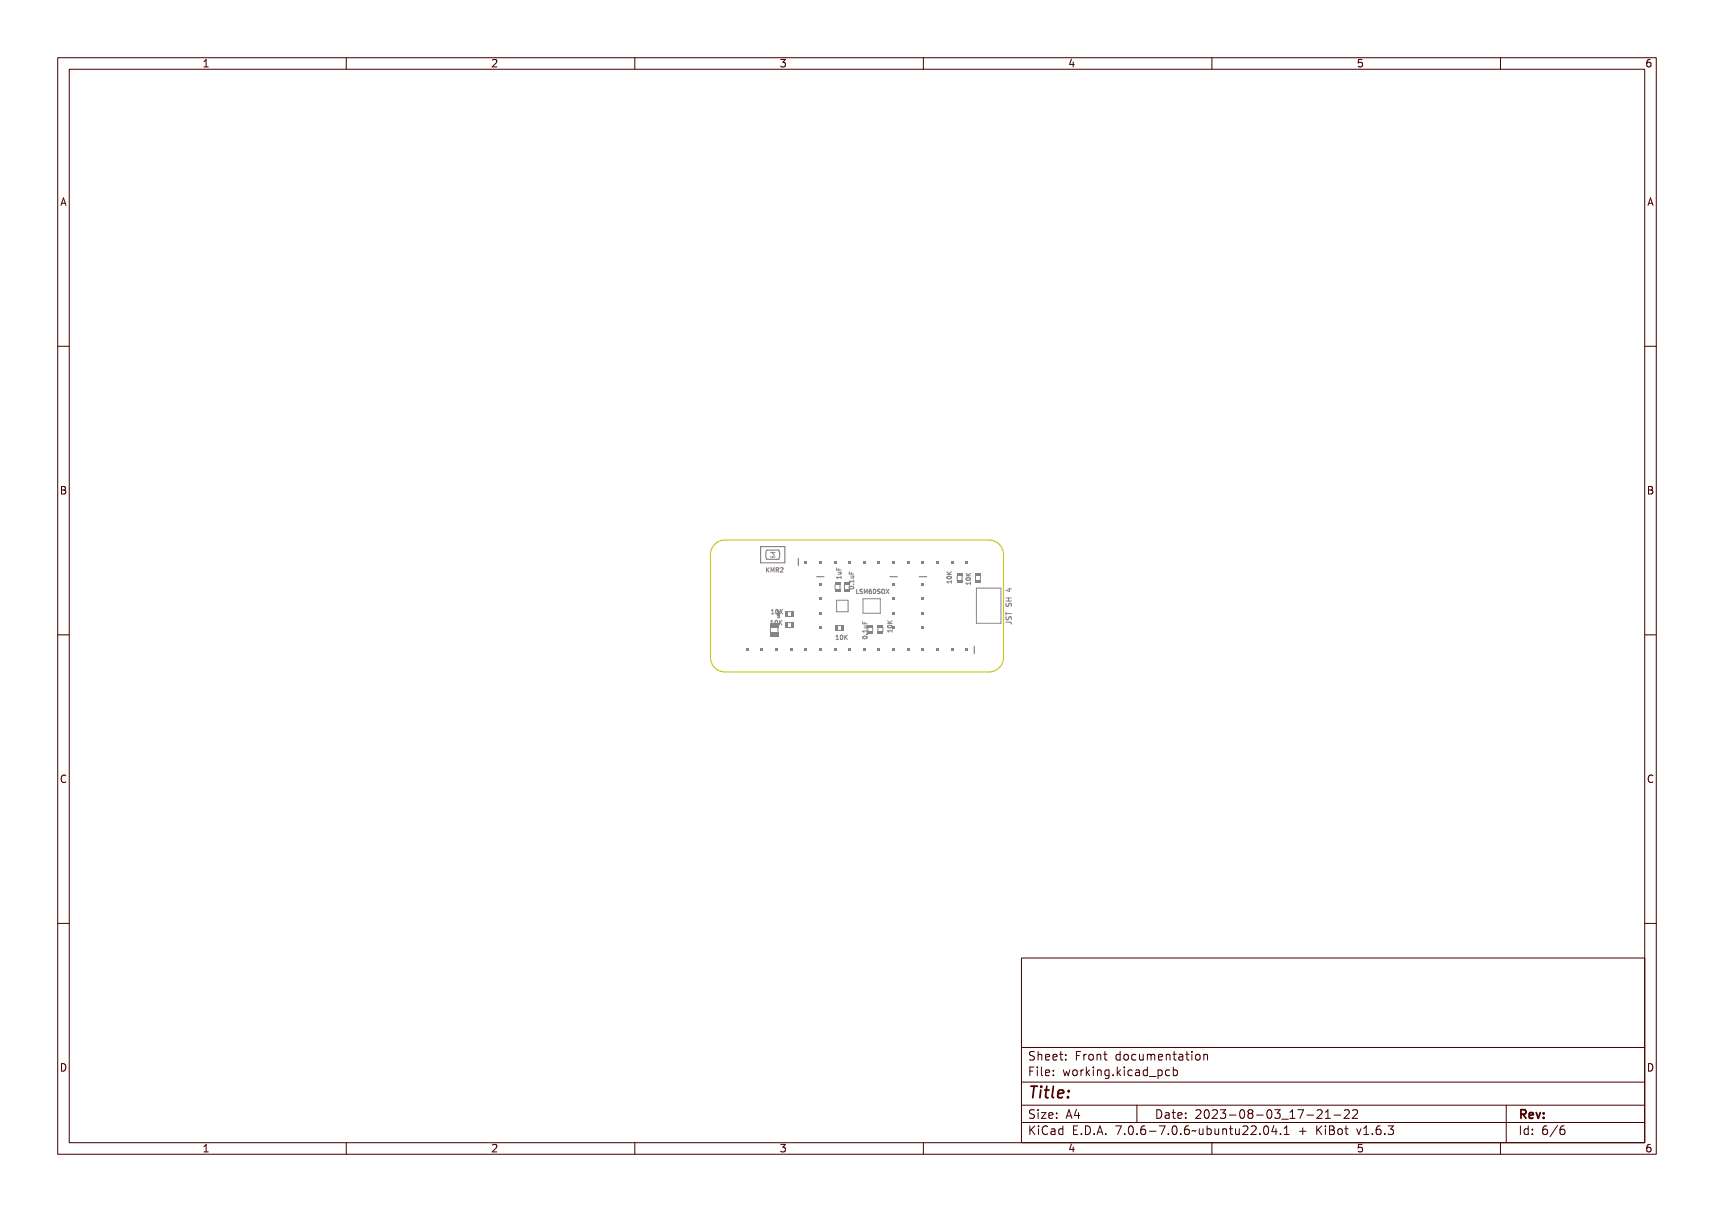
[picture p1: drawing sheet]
<svg xmlns="http://www.w3.org/2000/svg" width="297mm" height="210mm" viewBox="0 0 297 210" stroke-linecap="round" stroke-linejoin="round" font-family="sans-serif">
<defs><g id="words">
<text font-size="2.7" fill="#480000" x="178" y="190.3">Title:</text>
<g font-size="2" fill="#480000">
<text x="178" y="183.7">Sheet: Front documentation</text>
<text x="178" y="186.5">File: working.kicad_pcb</text>
<text x="178" y="193.9">Size: A4</text>
<text x="178" y="196.6">KiCad E.D.A. 7.0.6-7.0.6~ubuntu22.04.1 + KiBot v1.6.3</text>
<text x="200" y="193.9">Date: 2023-08-03_17-21-22</text>
<text x="263" y="196.6">Id: 6/6</text>
<text x="263" y="193.9">Rev:</text>
</g>
<g font-size="1.7" fill="#480000">
<text x="35" y="11.7">1</text>
<text x="85" y="11.7">2</text>
<text x="135" y="11.7">3</text>
<text x="185" y="11.7">4</text>
<text x="235" y="11.7">5</text>
<text x="285" y="11.7">6</text>
<text x="10.5" y="35.7">A</text>
<text x="285.5" y="35.7">A</text>
<text x="10.5" y="85.6">B</text>
<text x="285.5" y="85.6">B</text>
<text x="10.5" y="135.7">C</text>
<text x="285.5" y="135.7">C</text>
<text x="10.5" y="185.6">D</text>
<text x="285.5" y="185.6">D</text>
<text x="35" y="199.7">1</text>
<text x="85" y="199.7">2</text>
<text x="135" y="199.7">3</text>
<text x="185" y="199.7">4</text>
<text x="235" y="199.7">5</text>
<text x="285" y="199.7">6</text>
</g>
<g font-size="1" fill="#848484">
<text x="132.6" y="99.2">KMR2</text>
<text x="145.8" y="100.4" transform="rotate(-90 145.8 100.4)">1uF</text>
<text x="164.9" y="100.8" transform="rotate(-90 164.9 100.8)">10K</text>
<text x="168.2" y="101" transform="rotate(-90 168.2 101)">10K</text>
<text x="133.9" y="106.4">10K</text>
<text x="148" y="102.1" transform="rotate(-90 148 102.1)">0.1uF</text>
<text x="149.4" y="102.9">LSM6DSOX</text>
<text x="133.8" y="108.3">10K</text>
<text x="144.7" y="110.9">10K</text>
<text x="150.3" y="110.8" transform="rotate(-90 150.3 110.8)">0.1uF</text>
<text x="154.6" y="109.7" transform="rotate(-90 154.6 109.7)">10K</text>
</g>
<text font-size=".5" fill="#848484" x="135.1" y="107.2" transform="rotate(-90 135.1 107.2)">10uF</text>
</g></defs>
<g fill="none" stroke="#848484" stroke-width=".17">
<path d="M132.7 98.4h.1v.3l.4-.3-.3 .3 .3 .5h-.1l-.2-.4-.1 .4h-.1zM133.3 98.4h.1l.2 .4 .1-.4h.1v.8h-.1v-.7l-.1 .4-.2-.4v.7h-.1zM133.9 98.4h.3a.21 .21 0 0 1 .2 .2 .21 .21 0 0 1-.1 .2l.2 .4-.4-.4h-.1v.4h-.1zM134 98.5h.2a.14 .14 0 0 1 .1 .1 .14 .14 0 0 1-.1 .2h-.2zM134.6 98.5v-.1a.29 .29 0 0 1 .4 .2 .29 .29 0 0 1-.2 .4l-.1 .1 .3 .1h-.4l.3-.6-.1-.1-.2 .1zM135.3 98.4h.3l.1 .2-.5 .5h.5M145 98.6l.1 .4h.2l.1-.3v.3h.4v.1h-.8zM145.2 99.3h.6l-.1 .1a.18 .18 0 0 1 .1 .2 .18 .18 0 0 1-.2 .1h-.4v-.1h.5v-.2h-.5zM147.2 99l.1 .3h.2l.1-.3v.3h.4v.2h-.8zM147.4 99.7h.6l-.1 .1a.18 .18 0 0 1 .1 .2 .18 .18 0 0 1-.3 .1h-.3v-.1h.5v-.2h-.5zM164.1 98.9l.3 .3 .5-.3v.1l-.4 .3 .4 .1v.1h-.8v-.1h.4zM164.2 99.7l.5-.1 .2 .1a.37 .37 0 0 1-.4 .4 .37 .37 0 0 1-.4-.4z"/>
<path d="M164.2 99.8a.34 .34 0 0 1 .6 .1 .34 .34 0 0 1-.6-.1zM167.4 99.2l.3 .3 .5-.3v.1l-.4 .2 .4 .1v.1h-.8v-.1h.4zM167.5 99.9h.5l.2 .1a.37 .37 0 0 1-.4 .3 .37 .37 0 0 1-.4-.3zM133.5 108.3h.5M133.6 107.7h-.1M133.7 106.4h.4M133.7 105.8h.1M133.9 107.6h.3v.6l.2 .1h-.5l.2-.1v-.5h-.2zM134.1 105.7h.2v.6l.2 .1h-.4l.1-.1v-.6l-.1 .1zM134.6 107.6a.37 .37 0 0 1 .4 .3 .37 .37 0 0 1-.4 .4l-.1-.2zM134.7 107.6a.31 .31 0 0 1 .2 .3 .31 .31 0 0 1-.2 .3zM134.7 105.7h.1a.37 .37 0 0 1 .3 .3 .37 .37 0 0 1-.3 .4l-.2-.2z"/>
<path d="M134.7 107l.4-.1v.2h-.3zM134.7 106l.1 .2 .1-.2v.2h.2h-.4zM134.8 106.7h.3zM134.8 105.7a.31 .31 0 0 1 .2 .3 .31 .31 0 0 1-.2 .3zM134.8 106.3h.3v.2h-.3l.3-.1zM135.1 107.6h.1v.3l.5-.3-.3 .3 .3 .4h-.2l-.2-.4-.1 .4h-.1zM135.2 105.7h.1v.3l.5-.3-.3 .3 .3 .4h-.1l-.3-.4-.1 .4h-.1zM144.8 110.1h.3v.7l.1 .1h-.4l.2-.1v-.6h-.2zM145 100h.7l.1-.1v.4l-.1-.2h-.6l.1 .2h-.1zM145.4 110.2l.1-.1a.37 .37 0 0 1 .4 .4 .37 .37 0 0 1-.4 .3l-.1-.2zM145.6 110.2a.31 .31 0 0 1 .2 .3 .31 .31 0 0 1-.2 .3zM146 110.1h.1v.3l.4-.3-.2 .3 .3 .5h-.2l-.2-.4-.1 .4h-.1z"/>
<path d="M146.3 101.3v.7M147.2 100.4h.7l.1-.1v.4l-.1-.2h-.6v.2h-.1zM147.3 101.6l.5-.1 .2 .1a.37 .37 0 0 1-.4 .4 .37 .37 0 0 1-.4-.4zM147.3 101.7a.34 .34 0 0 1 .6 .1 .34 .34 0 0 1-.6-.1zM147.8 101.1h.2v.1h-.2zM148.4 102.1v.7h.4M149 102.8h.1M149.2 102.1l-.2 .1 .2 .3M149.5 102.1h.1v.7l.3 .1h-.4zM149.5 109.2h.7l.1-.2v.5l-.1-.2h-.6l.1 .2h-.1zM149.5 107.8l.1 .3h.2l.1-.3v.3h.4v.1h-.8zM149.6 110.4l.5-.1 .2 .1a.37 .37 0 0 1-.4 .4 .37 .37 0 0 1-.4-.4z"/>
<path d="M149.6 110.5a.34 .34 0 0 1 .6 .1 .34 .34 0 0 1-.6-.1zM149.7 108.4h.6l-.1 .1a.18 .18 0 0 1 .1 .3 .18 .18 0 0 1-.2 .1h-.4v-.1h.5v-.2l-.5-.1zM150.1 102.2h.3l.1 .1-.3-.1a.17 .17 0 0 0 0 .3 .17 .17 0 0 0 .2 0 .23 .23 0 0 1 0 .4 .23 .23 0 0 1-.4-.2l.2 .1a.17 .17 0 0 0 .2-.2 .17 .17 0 0 0-.3-.1zM150.1 109.8h.2v.2h-.2zM150.6 102.1h.1l.2 .4 .1-.4h.1v.8h-.1v-.7l-.1 .4-.2-.4v.7h-.1zM151.3 102.2l.2-.1 .2 .2a.22 .22 0 0 0-.3 0 .22 .22 0 0 0-.1 .2 .24 .24 0 0 1 .4 .1 .24 .24 0 0 1-.1 .3 .24 .24 0 0 1-.4-.2zM151.8 102.1a.38 .38 0 0 1 .5 .4 .38 .38 0 0 1-.5 .4zM151.9 102.2a.28 .28 0 0 1 .3 .3 .28 .28 0 0 1-.3 .3zM152.5 102.2h.3l.1 .1-.3-.1a.17 .17 0 0 0 0 .3 .17 .17 0 0 0 .2 0 .23 .23 0 0 1 0 .4 .23 .23 0 0 1-.3-.2l.1 .1a.17 .17 0 0 0 .2-.2 .17 .17 0 0 0-.3-.1zM153.1 102.2h.1a.36 .36 0 0 1 .3 .3 .36 .36 0 0 1-.3 .4l-.2-.2zM153.2 102.2a.3 .3 0 0 1 .2 .3 .3 .3 0 0 1-.2 .3zM153.6 102.1l.3 .3 .3-.3-.3 .4 .3 .4-.3-.3-.3 .3 .2-.4z"/>
<path d="M153.8 109.3h.7l.1-.1v.4l-.1-.2h-.6l.1 .2h-.1zM153.8 107.8l.4 .3 .4-.3v.2l-.4 .2 .4 .1v.1h-.8v-.1h.4zM153.9 108.6l.5-.1 .2 .2a.37 .37 0 0 1-.4 .3 .37 .37 0 0 1-.3-.3zM153.9 108.7a.34 .34 0 0 1 .6 .1 .34 .34 0 0 1-.6-.1zM164.1 100.4h.7l.1-.2v.4l-.1-.1h-.6l.1 .2h-.1zM164.3 101h.1M164.9 100.6v.4M167.4 100.6h.7l.1-.1v.4l-.1-.2h-.6l.1 .2h-.1zM167.5 100a.34 .34 0 0 1 .6 .2 .34 .34 0 0 1-.6-.2zM167.6 101.2v.1M168.2 100.8v.5M174.3 107.8h.8l.1 .3"/>
<path d="M174.3 106.1v.5M174.3 106.3h.9M174.3 104.1h.9M174.3 103.6h.9M174.4 104.5v.5h.3l.1-.4 .3-.1 .1 .2v.4M174.4 106.9l-.1 .3 .2 .2 .2-.1 .2-.4h.3v.5M174.5 107.8h.6a.26 .26 0 0 1 .3 .2 .26 .26 0 0 1-.2 .3 .21 .21 0 0 0 .1-.3 .21 .21 0 0 0-.2-.1h-.5v.2h-.1zM174.5 106.1h.1v.3h.8v.1h-.8v.3h-.1zM174.5 103.9h.9v.1h-.5v.4h.5v.1h-.9v-.1h.3v-.4h-.3zM174.5 102.5h.6l.1-.1 .2 .2h-.2v.4h-.2l-.5-.3zM174.5 107h.1a.21 .21 0 0 0 0 .3 .21 .21 0 0 0 .3 0 .21 .21 0 0 0 0-.2 .28 .28 0 0 1 .4 0 .28 .28 0 0 1-.1 .4v-.1a.22 .22 0 0 0 .1-.3 .22 .22 0 0 0-.3 0 .22 .22 0 0 0-.1 .3 .29 .29 0 0 1-.4 0 .29 .29 0 0 1 0-.4zM174.5 104.7l.1 .1a.18 .18 0 0 0 0 .3 .18 .18 0 0 0 .2-.2 .29 .29 0 0 1 .5-.1 .29 .29 0 0 1-.1 .4 .22 .22 0 0 0 .1-.3 .22 .22 0 0 0-.3-.1 .22 .22 0 0 0-.1 .3 .29 .29 0 0 1-.4 0 .29 .29 0 0 1 0-.4z"/>
<path d="M174.6 102.6h.5v.3zM174.6 102h.6M174.8 103.6v.5M174.9 101.9v.6l-.6-.2"/>
<circle cx="164.5" cy="99.8" r=".07"/>
<circle cx="134.7" cy="107.9" r=".07"/>
<circle cx="134.9" cy="106" r=".07"/>
<circle cx="134.9" cy="106.7" r=".17"/>
<circle cx="134.9" cy="106.7" r=".03"/>
<circle cx="145.6" cy="110.5" r=".07"/>
<circle cx="147.6" cy="101.7" r=".07"/>
<circle cx="149.9" cy="110.5" r=".07"/>
<circle cx="151.5" cy="102.6" r=".16"/>
<circle cx="154.2" cy="108.8" r=".07"/>
<circle cx="167.8" cy="100.1" r=".07"/>
</g>
<g fill="#848484">
<path d="M146.3 102h.9v.5h-.9z" fill-rule="evenodd"/>
<path d="M146.3 100.8h.9v.5h-.9z" fill-rule="evenodd"/>
</g>
<path d="M141.5 99.9h1.3" fill="none" stroke="#848484" stroke-width=".2"/>
<g fill="#848484">
<path d="M141.9 100.9h.5v.5h-.5z" fill-rule="evenodd"/>
<path d="M141.9 103.5h.5v.5h-.5z" fill-rule="evenodd"/>
<path d="M141.9 106h.5v.5h-.5z" fill-rule="evenodd"/>
<path d="M141.9 108.6h.5v.5h-.5z" fill-rule="evenodd"/>
</g>
<path d="M131.8 94.7h4.2v2.8h-4.2zM132.8 95.3h2.1a2.09 2.09 0 0 1 0 1.6h-2.1a2.09 2.09 0 0 1 0-1.6z" fill="none" stroke="#848484" stroke-width=".2"/>
<path d="M133.5 95.7h.8M133.5 96.5h.8M133.9 95.7v.2l.3 .3M133.9 96.4v.1M152.1 108.7v.7M153 108.7v.7" fill="none" stroke="#848484" stroke-width=".17"/>
<g fill="#848484">
<path d="M152.1 109.4h.9v.5h-.9z" fill-rule="evenodd"/>
<path d="M152.1 108.2h.9v.5h-.9z" fill-rule="evenodd"/>
</g>
<path d="M169 99.8v.7M169.9 99.8v.7" fill="none" stroke="#848484" stroke-width=".17"/>
<g fill="#848484">
<path d="M169 99.3h.9v.5h-.9z" fill-rule="evenodd"/>
<path d="M169 100.5h.9v.5h-.9z" fill-rule="evenodd"/>
</g>
<path d="M133.5 108.8v.8M134.8 108.8v.8" fill="none" stroke="#848484" stroke-width=".17"/>
<g fill="#848484">
<path d="M133.4 109.5h1.5v.8h-1.5z" fill-rule="evenodd"/>
<path d="M133.4 108.1h1.5v.7h-1.5z" fill-rule="evenodd"/>
</g>
<path d="M159.3 99.9h1.3" fill="none" stroke="#848484" stroke-width=".2"/>
<g fill="#848484">
<path d="M159.7 100.9h.5v.5h-.5z" fill-rule="evenodd"/>
<path d="M159.7 103.5h.5v.5h-.5z" fill-rule="evenodd"/>
<path d="M159.7 106h.5v.5h-.5z" fill-rule="evenodd"/>
<path d="M159.7 108.6h.5v.5h-.5z" fill-rule="evenodd"/>
</g>
<path d="M136.5 108.7h.7M136.5 107.9h.7M169.2 101.9h4.2v6.1h-4.2z" fill="none" stroke="#848484" stroke-width=".17"/>
<g fill="#848484">
<path d="M137.2 107.8h.5v1h-.5z" fill-rule="evenodd"/>
<path d="M136 107.8h.5v1h-.5z" fill-rule="evenodd"/>
</g>
<path d="M136.5 106h.7M136.5 106.8h.7" fill="none" stroke="#848484" stroke-width=".17"/>
<g fill="#848484">
<path d="M136 105.9h.5v1h-.5z" fill-rule="evenodd"/>
<path d="M137.1 105.9h.5v1h-.5z" fill-rule="evenodd"/>
</g>
<path d="M151.2 108.7v.7" fill="none" stroke="#848484" stroke-width=".17"/>
<g fill="#848484">
<path d="M150.3 108.2h1v.5h-1z" fill-rule="evenodd"/>
<path d="M150.3 109.4h1v.5h-1z" fill-rule="evenodd"/>
</g>
<path d="M165.9 99.8v.7M166.7 99.8v.7" fill="none" stroke="#848484" stroke-width=".17"/>
<g fill="#848484">
<path d="M165.8 99.3h1v.5h-1z" fill-rule="evenodd"/>
<path d="M165.8 100.5h1v.5h-1z" fill-rule="evenodd"/>
</g>
<path d="M144.7 101.3v.8M145 104h2v2h-2zM145.6 101.3v.8M149.5 103.8h3v2.5h-3z" fill="none" stroke="#848484" stroke-width=".17"/>
<g fill="#848484">
<path d="M144.7 102h.9v.5h-.9z" fill-rule="evenodd"/>
<path d="M144.7 100.9h.9v.5h-.9z" fill-rule="evenodd"/>
</g>
<path d="M154.2 99.9h1.3" fill="none" stroke="#848484" stroke-width=".2"/>
<g fill="#848484">
<path d="M154.6 100.9h.5v.5h-.5z" fill-rule="evenodd"/>
<path d="M154.6 103.5h.5v.5h-.5z" fill-rule="evenodd"/>
<path d="M154.6 106h.5v.5h-.5z" fill-rule="evenodd"/>
<path d="M154.6 108.6h.5v.5h-.5z" fill-rule="evenodd"/>
</g>
<path d="M138.3 96.7v1.3" fill="none" stroke="#848484" stroke-width=".2"/>
<g fill="#848484">
<path d="M139.4 97.1h.5v.5h-.5z" fill-rule="evenodd"/>
<path d="M141.9 97.1h.5v.5h-.5z" fill-rule="evenodd"/>
<path d="M144.4 97.1h.5v.5h-.5z" fill-rule="evenodd"/>
<path d="M147 97.1h.5v.5h-.5z" fill-rule="evenodd"/>
<path d="M149.5 97.1h.5v.5h-.5z" fill-rule="evenodd"/>
<path d="M152.1 97.1h.5v.5h-.5z" fill-rule="evenodd"/>
<path d="M154.6 97.1h.5v.5h-.5z" fill-rule="evenodd"/>
<path d="M157.1 97.1h.5v.5h-.5z" fill-rule="evenodd"/>
<path d="M159.7 97.1h.5v.5h-.5z" fill-rule="evenodd"/>
<path d="M162.2 97.1h.5v.5h-.5z" fill-rule="evenodd"/>
<path d="M164.8 97.1h.5v.5h-.5z" fill-rule="evenodd"/>
<path d="M167.3 97.1h.5v.5h-.5z" fill-rule="evenodd"/>
</g>
<path d="M145.1 108.4h.7M145.1 109.2h.7" fill="none" stroke="#848484" stroke-width=".17"/>
<g fill="#848484">
<path d="M144.6 108.3h.5v1h-.5z" fill-rule="evenodd"/>
<path d="M145.8 108.3h.5v1h-.5z" fill-rule="evenodd"/>
</g>
<path d="M168.8 112v1.3" fill="none" stroke="#848484" stroke-width=".2"/>
<g fill="#848484">
<path d="M167.3 112.4h.5v.5h-.5z" fill-rule="evenodd"/>
<path d="M164.8 112.4h.5v.5h-.5z" fill-rule="evenodd"/>
<path d="M162.2 112.4h.5v.5h-.5z" fill-rule="evenodd"/>
<path d="M159.7 112.4h.5v.5h-.5z" fill-rule="evenodd"/>
<path d="M157.1 112.4h.5v.5h-.5z" fill-rule="evenodd"/>
<path d="M154.6 112.4h.5v.5h-.5z" fill-rule="evenodd"/>
<path d="M152.1 112.4h.5v.5h-.5z" fill-rule="evenodd"/>
<path d="M149.5 112.4h.5v.5h-.5z" fill-rule="evenodd"/>
<path d="M147 112.4h.5v.5h-.5z" fill-rule="evenodd"/>
<path d="M144.4 112.4h.5v.5h-.5z" fill-rule="evenodd"/>
<path d="M141.9 112.4h.5v.5h-.5z" fill-rule="evenodd"/>
<path d="M139.4 112.4h.5v.5h-.5z" fill-rule="evenodd"/>
<path d="M136.8 112.4h.5v.5h-.5z" fill-rule="evenodd"/>
<path d="M134.3 112.4h.5v.5h-.5z" fill-rule="evenodd"/>
<path d="M131.7 112.4h.5v.5h-.5z" fill-rule="evenodd"/>
<path d="M129.2 112.4h.5v.5h-.5z" fill-rule="evenodd"/>
</g>
<path d="M124.1 94.1l1-.5h.5h45.8a2.54 2.54 0 0 1 2.5 2.5v17.8a2.54 2.54 0 0 1-2.5 2.5h-45.8a2.54 2.54 0 0 1-2.5-2.5v-17.8a2.54 2.54 0 0 1 1-2z" fill="none" stroke="#c2c200" stroke-width=".17"/>
<g fill="none" stroke="#480000" stroke-width=".17">
<path d="M10 10h277v190h-277zM12 12h273v186h-273zM60 10v2M110 10v2M160 10v2M210 10v2M260 10v2M10 60h2M285 60h2M10 110h2M285 110h2M10 160h2"/>
<path d="M285 160h2M177 166h108v32h-108zM60 198v2M110 198v2M160 198v2M177 181.5h108M177 187.5h108M177 191.5h108M177 194.5h108M178.1 195.2h.2v.6l.6-.6h.3l-.6 .6 .6 .8h-.2l-.5-.7-.2 .2v.5h-.2zM178.2 185h.9v.2h-.7v.4h.6v.2h-.6v.7h-.2zM178.3 182.4l.5-.1h.2v.2a.31 .31 0 0 0-.5-.1 .31 .31 0 0 0 0 .5 .5 .5 0 0 1 .6 .6 .5 .5 0 0 1-.8 .2l-.1-.2a.34 .34 0 0 0 .4 .1 .34 .34 0 0 0 .1-.5 .47 .47 0 0 1-.5-.2 .47 .47 0 0 1 .1-.5z"/>
<path d="M178.3 192.5l.5-.1h.2v.2a.31 .31 0 0 0-.5-.1 .31 .31 0 0 0 0 .5 .5 .5 0 0 1 .6 .6 .5 .5 0 0 1-.8 .2l-.1-.2a.34 .34 0 0 0 .4 .1 .34 .34 0 0 0 .1-.5 .47 .47 0 0 1-.5-.2 .47 .47 0 0 1 .1-.5zM179.4 182.2h.2v.6a.35 .35 0 0 1 .4-.1 .35 .35 0 0 1 .2 .4v.6h-.2v-.8h-.4v.8h-.2zM179.5 185.4h.4v.9h.4v.2h-.9v-.2h.3v-.8h-.2zM179.5 192.8h.4v.9h.4v.1h-.9v-.1h.3v-.8h-.2zM179.5 195.6h.4v.9h.4v.1h-.9v-.1h.3v-.8h-.2zM179.7 184.9h.2v.3h-.2zM179.7 192.3h.2v.3h-.2zM179.7 195.1h.2v.3h-.2zM180.6 184.9h.4v1.3l.4 .1v.2l-.5-.2v-1.2h-.3zM180.6 192.8h.8v.1l-.6 .8h.6v.1h-.8v-.1l.6-.8h-.6zM180.7 182.8a.49 .49 0 0 1 .6-.1 .49 .49 0 0 1 .2 .5h-.8a.42 .42 0 0 0 .3 .4 .42 .42 0 0 0 .4-.1v.2a.6 .6 0 0 1-.8-.1 .6 .6 0 0 1 .1-.8zM180.7 195.4l.5-.2h.3v.2a.43 .43 0 0 0-.6 0 .43 .43 0 0 0-.2 .5 .43 .43 0 0 0 .2 .5 .43 .43 0 0 0 .6 0v.2a.66 .66 0 0 1-.8-.1 .66 .66 0 0 1-.1-.8z"/>
<path d="M180.8 182.9l.4-.1 .1 .3h-.6zM181.8 195.6h.2a.45 .45 0 0 1 .5 0 .45 .45 0 0 1 .1 .4v.6h-.1v-.1a.38 .38 0 0 1-.5 .2 .38 .38 0 0 1-.2-.5 .38 .38 0 0 1 .4-.2h.3a.35 .35 0 0 0-.3-.4 .35 .35 0 0 0-.4 .2zM181.9 182.8a.49 .49 0 0 1 .6-.1 .49 .49 0 0 1 .2 .5h-.8a.42 .42 0 0 0 .3 .4 .42 .42 0 0 0 .5-.1v.2a.6 .6 0 0 1-.9-.1 .6 .6 0 0 1 .1-.8zM181.9 185.5a.49 .49 0 0 1 .6-.1 .49 .49 0 0 1 .2 .5h-.8a.42 .42 0 0 0 .3 .4 .42 .42 0 0 0 .5-.1v.2a.6 .6 0 0 1-.9-.1 .6 .6 0 0 1 .1-.8zM181.9 192.9a.49 .49 0 0 1 .6-.1 .49 .49 0 0 1 .2 .5h-.8a.42 .42 0 0 0 .3 .4 .42 .42 0 0 0 .5-.1v.2a.6 .6 0 0 1-.9-.1 .6 .6 0 0 1 .1-.8zM182 196.2l.5-.1a.31 .31 0 0 1-.2 .4 .31 .31 0 0 1-.4-.1zM182 182.9l.4-.1 .1 .3h-.6zM182 185.6l.4-.1 .1 .3h-.6zM182 193l.4-.1 .1 .3h-.6zM183 195.7l.4-.2 .2 .2v-.6h.2v1.5h-.2v-.1a.42 .42 0 0 1-.5 .1 .42 .42 0 0 1-.2-.5zM183.2 195.8l.1-.1a.4 .4 0 0 1 .3 .4 .4 .4 0 0 1-.3 .4l-.2-.2zM183.2 182.3h.2v.4h.4v.1h-.4l.1 .8h.3v.1h-.2a.3 .3 0 0 1-.4-.3v-.6h-.3v-.1h.3z"/>
<path d="M183.3 185.4h.2v.3h-.2zM183.3 186.2h.2v.3h-.2zM183.3 192.8h.2v.3h-.2zM183.3 193.6h.2v.2h-.2zM184.5 182.7h.2v.3h-.2zM184.5 183.5h.2v.2h-.2zM185.2 185.4h.2l.2 .8 .1-.5h.2l.2 .5 .1-.8h.2l-.2 1.1h-.2l-.2-.7-.2 .7h-.1zM185.4 195.2h.9v.2h-.7v.4h.6v.2h-.6v.5h.7v.1h-.9zM185.7 192.4h.2l.5 1.4h-.2l-.1-.3h-.5l-.1 .3h-.2zM185.8 192.6l.2 .7h-.4zM186.6 182.3h.9v.2h-.7v.4h.6v.2h-.6v.6h-.2zM186.7 185.5a.52 .52 0 0 1 .8 .4 .52 .52 0 0 1-.8 .4l-.1-.4z"/>
<path d="M186.8 185.6l.1-.1a.39 .39 0 0 1 .4 .4 .39 .39 0 0 1-.4 .4l-.1-.2zM186.9 196.4h.2v.2h-.2zM187.1 192.4h.2v.9h.2v.2h-.2v.3h-.2v-.3h-.6v-.2zM187.1 192.6v.7h-.4zM187.8 195.2a.76 .76 0 0 1 .9 .7 .76 .76 0 0 1-.9 .7zM188 195.4a.57 .57 0 0 1 .5 .5 .57 .57 0 0 1-.5 .6zM188 182.7h.2v.2a.3 .3 0 0 1 .3-.3 .3 .3 0 0 1 .3 .3 .37 .37 0 0 0-.5-.1 .37 .37 0 0 0-.1 .4v.5h-.2zM188 185.4h.2v.2a.3 .3 0 0 1 .3-.3 .3 .3 0 0 1 .3 .3 .37 .37 0 0 0-.5-.1 .37 .37 0 0 0-.1 .4v.6h-.2zM189.1 184.9h.1v.9l.5-.4h.2l-.4 .4 .5 .7h-.2l-.4-.6-.2 .1v.5h-.1zM189.1 182.8a.52 .52 0 0 1 .8 .4 .52 .52 0 0 1-.8 .4l-.1-.4zM189.2 182.9l.1-.1a.39 .39 0 0 1 .4 .4 .39 .39 0 0 1-.4 .4l-.1-.2zM189.3 196.4h.3v.2h-.3z"/>
<path d="M190.2 182.7h.2v.1a.35 .35 0 0 1 .4-.1 .35 .35 0 0 1 .3 .4v.6h-.2l-.1-.8h-.3l-.1 .8h-.2zM190.3 185.4h.4v.9h.4v.2h-.9v-.2h.4v-.8h-.3zM190.5 195.2h.3l.4 1.4h-.2l-.1-.3h-.5l-.1 .3h-.2zM190.6 184.9h.1v.3h-.1zM190.6 195.4l.2 .7h-.4zM191.4 185.4h.2v.1a.35 .35 0 0 1 .4-.1 .35 .35 0 0 1 .3 .4v.7h-.2l-.1-.9h-.3l-.1 .9h-.2zM191.7 182.3h.1v.4h.4v.1h-.4l.1 .8h.3v.1h-.2a.3 .3 0 0 1-.3-.3v-.6h-.3v-.1h.3zM191.7 196.4h.3v.2h-.3zM192.7 185.5l.3-.2 .3 .2v-.1h.2v1a.53 .53 0 0 1-.8 .4v-.2a.36 .36 0 0 0 .4 .1 .36 .36 0 0 0 .2-.4l-.1 .1a.53 .53 0 0 1-.7-.3 .53 .53 0 0 1 .2-.6zM192.8 185.6l.1-.1a.39 .39 0 0 1 .4 .4 .39 .39 0 0 1-.4 .4l-.1-.2zM193.8 195.2h.9l-.5 1.4h-.2l.5-1.2h-.7zM193.9 182.8l.3-.2 .3 .2v-.6h.2v1.5h-.2v-.1a.42 .42 0 0 1-.6 .1 .42 .42 0 0 1-.1-.5z"/>
<path d="M194.1 182.8a.4 .4 0 0 1 .4 .4 .4 .4 0 0 1-.4 .4l-.2-.4zM194.1 186.2h.3v.3h-.3zM195.1 184.9h.2v.9l.4-.4h.3l-.5 .4 .5 .7h-.2l-.4-.6-.1 .1v.5h-.2zM195.1 182.8a.52 .52 0 0 1 .8 .4 .52 .52 0 0 1-.8 .4l-.1-.4zM195.2 182.9l.1-.1a.39 .39 0 0 1 .4 .4 .39 .39 0 0 1-.4 .4l-.1-.2zM195.3 196.4h.3v.2h-.3zM196.3 185.4h.5v.9h.3v.2h-.9v-.2h.4v-.8h-.3zM196.3 195.4a.5 .5 0 0 1 .7-.1 .5 .5 0 0 1 .1 .6 .52 .52 0 0 1-.4 .8 .52 .52 0 0 1-.5-.8zM196.4 182.8a.39 .39 0 0 1 .4-.2 .39 .39 0 0 1 .3 .3 .4 .4 0 0 0-.6 0 .4 .4 0 0 0 0 .6 .4 .4 0 0 0 .6 0 .41 .41 0 0 1-.4 .3 .41 .41 0 0 1-.4-.3v-.5zM196.5 195.4a.57 .57 0 0 1 .4 .9l-.3 .2a.86 .86 0 0 1-.1-1.1zM196.6 184.9h.2v.3h-.2zM197 191.5v3"/>
<path d="M197.4 182.7h.2v.8l.2 .1 .3-.2v-.7h.2v1h-.2v-.1a.35 .35 0 0 1-.4 .2 .35 .35 0 0 1-.3-.5zM197.6 185.5a.39 .39 0 0 1 .4-.2 .39 .39 0 0 1 .3 .3 .4 .4 0 0 0-.6 0 .4 .4 0 0 0 0 .6 .4 .4 0 0 0 .6 0 .41 .41 0 0 1-.4 .3 .41 .41 0 0 1-.4-.3v-.5zM197.7 196.4h.3v.2h-.3zM198.6 182.7h.1l.2-.1a.22 .22 0 0 0 .2 .2 .22 .22 0 0 0 .2-.2l.2 .3 .1 .8h-.2v-.8l-.1-.1-.2 .1v.8h-.1v-.8l-.2-.1-.1 .1v.8h-.1zM198.7 185.4h.1a.45 .45 0 0 1 .5 0 .45 .45 0 0 1 .2 .4v.7h-.2v-.2a.38 .38 0 0 1-.5 .2 .38 .38 0 0 1-.2-.5 .38 .38 0 0 1 .5-.2h.2a.35 .35 0 0 0-.3-.4 .35 .35 0 0 0-.3 .2zM198.7 195.4l.5-.2h.2v.2a.43 .43 0 0 0-.5 0 .43 .43 0 0 0-.1 .5 .48 .48 0 0 1 .7 0 .48 .48 0 0 1-.1 .7 .48 .48 0 0 1-.7-.1l-.1-.6zM198.8 186l.5-.1a.31 .31 0 0 1-.1 .4 .31 .31 0 0 1-.4-.1zM198.9 195.9a.29 .29 0 0 1 .4 .1 .29 .29 0 0 1-.1 .4 .29 .29 0 0 1-.4-.1zM199.9 185.5l.3-.2 .3 .2v-.6h.2v1.6h-.2v-.2a.42 .42 0 0 1-.5 .1 .42 .42 0 0 1-.2-.5zM199.9 182.8a.49 .49 0 0 1 .6-.1 .49 .49 0 0 1 .2 .5h-.7a.42 .42 0 0 0 .2 .4 .42 .42 0 0 0 .5-.1v.2a.6 .6 0 0 1-.8-.1 .6 .6 0 0 1 0-.8zM200 196h.5v.2h-.5zM200 185.6l.1-.1a.39 .39 0 0 1 .4 .4 .39 .39 0 0 1-.4 .4l-.1-.2z"/>
<path d="M200.1 182.9l.3-.1 .2 .3h-.6zM200.1 192.4a.76 .76 0 0 1 1 .7 .76 .76 0 0 1-1 .7zM200.3 192.6a.57 .57 0 0 1 .6 .5 .57 .57 0 0 1-.6 .6zM200.9 186.8l1.2 .1zM201 195.2h.9l-.5 1.4h-.2l.5-1.2h-.7zM201.1 182.7h.1v.1a.35 .35 0 0 1 .5-.1 .35 .35 0 0 1 .2 .4v.6h-.2v-.8h-.4l-.1 .8h-.1zM201.4 192.8h.2a.45 .45 0 0 1 .5 0 .45 .45 0 0 1 .1 .4v.6h-.1v-.1a.38 .38 0 0 1-.5 .2 .38 .38 0 0 1-.2-.5 .38 .38 0 0 1 .4-.2h.3a.35 .35 0 0 0-.3-.4 .35 .35 0 0 0-.4 .2zM201.6 193.4l.5-.1a.31 .31 0 0 1-.2 .4 .31 .31 0 0 1-.4-.1zM202.2 185.4h.2v.1a.46 .46 0 0 1 .6 0 .46 .46 0 0 1 .1 .6 .39 .39 0 0 1-.2 .4 .39 .39 0 0 1-.5-.2v.6h-.2zM202.5 182.3h.2v.4h.4v.1h-.4v.8h.4v.1h-.2a.3 .3 0 0 1-.4-.3v-.6h-.3v-.1h.3zM202.5 185.6l.1-.1a.4 .4 0 0 1 .4 .4 .4 .4 0 0 1-.4 .4l-.2-.2zM202.5 196.4h.3v.2h-.3z"/>
<path d="M202.8 192.4h.2v.4h.4v.1h-.4l.1 .8h.3v.1h-.2a.3 .3 0 0 1-.4-.3v-.6h-.3v-.1h.3zM203.5 182.7h.2a.45 .45 0 0 1 .4 0 .45 .45 0 0 1 .2 .4v.6h-.2v-.1a.38 .38 0 0 1-.5 .2 .38 .38 0 0 1-.2-.5 .38 .38 0 0 1 .5-.2h.2a.35 .35 0 0 0-.2-.4 .35 .35 0 0 0-.4 .2zM203.5 195.4a.5 .5 0 0 1 .7-.1 .5 .5 0 0 1 .1 .6 .52 .52 0 0 1-.4 .8 .52 .52 0 0 1-.5-.8zM203.6 185.5a.39 .39 0 0 1 .4-.2 .39 .39 0 0 1 .3 .3 .4 .4 0 0 0-.5 0 .4 .4 0 0 0 0 .6 .4 .4 0 0 0 .5 0 .41 .41 0 0 1-.4 .3 .41 .41 0 0 1-.4-.3v-.5zM203.7 183.3l.4-.1a.31 .31 0 0 1-.1 .4 .31 .31 0 0 1-.4-.1zM203.7 195.4a.57 .57 0 0 1 .4 .9l-.2 .2a.86 .86 0 0 1-.2-1.1zM203.9 192.9a.49 .49 0 0 1 .6-.1 .49 .49 0 0 1 .2 .5h-.8a.42 .42 0 0 0 .3 .4 .42 .42 0 0 0 .5-.1v.2a.6 .6 0 0 1-.9-.1 .6 .6 0 0 1 .1-.8zM204 193l.4-.1 .1 .3h-.6zM204.7 184.9h.1v.6a.45 .45 0 0 1 .7 0 .45 .45 0 0 1 0 .6 .39 .39 0 0 1-.2 .4 .39 .39 0 0 1-.5-.2v.2h-.1zM204.9 182.3h.2v.4h.4v.1h-.4v.8h.4v.1h-.2a.3 .3 0 0 1-.4-.3v-.6h-.3v-.1h.3zM204.9 185.6l.1-.1a.39 .39 0 0 1 .4 .4 .39 .39 0 0 1-.4 .4l-.1-.2zM204.9 196.4h.3v.2h-.3z"/>
<path d="M205.3 192.8h.2v.3h-.2zM205.3 193.6h.2v.2h-.2zM205.9 182.7h.5v.9h.3v.1h-.9v-.1h.4v-.8h-.3zM205.9 195.4l.5-.2h.2v.2a.43 .43 0 0 0-.5 0 .43 .43 0 0 0-.1 .5 .48 .48 0 0 1 .7 0 .48 .48 0 0 1-.1 .7 .48 .48 0 0 1-.7-.1l-.1-.6zM206.1 195.9a.29 .29 0 0 1 .4 .1 .29 .29 0 0 1-.1 .4 .29 .29 0 0 1-.4-.1zM206.2 182.2h.2v.3h-.2zM207 196l.3-.1 .5 .1 .2-.1a.38 .38 0 0 1-.7 .2l-.3 .1zM207.1 182.8a.52 .52 0 0 1 .8 .4 .52 .52 0 0 1-.8 .4l-.1-.4zM207.3 182.9l.1-.1a.39 .39 0 0 1 .4 .4 .39 .39 0 0 1-.4 .4l-.2-.2zM207.4 192.5a.53 .53 0 0 1 .8 .1 .53 .53 0 0 1-.3 .7l-.3 .4h.7v.1h-.9v-.1l.3-.4a.49 .49 0 0 0 .2-.7l-.5 .1zM208.3 182.7h.1v.1a.35 .35 0 0 1 .5-.1 .35 .35 0 0 1 .2 .4v.6h-.2v-.8h-.4l-.1 .8h-.1zM208.3 195.6h.1l.1 .8 .2 .1 .2-.2v-.7h.2v1h-.2v-.1a.35 .35 0 0 1-.4 .2 .35 .35 0 0 1-.2-.5z"/>
<path d="M208.7 192.6a.5 .5 0 0 1 .6-.1 .5 .5 0 0 1 .2 .6 .52 .52 0 0 1-.5 .8 .52 .52 0 0 1-.4-.8zM208.9 192.6a.57 .57 0 0 1 .4 .9l-.3 .2a.86 .86 0 0 1-.1-1.1zM209.5 195.1h.2v.6a.45 .45 0 0 1 .6-.1 .45 .45 0 0 1 .1 .7 .39 .39 0 0 1-.3 .4 .39 .39 0 0 1-.4-.2v.1h-.2zM209.7 195.8l.1-.1a.4 .4 0 0 1 .4 .4 .4 .4 0 0 1-.4 .4l-.1-.2zM209.8 192.5a.53 .53 0 0 1 .8 .1 .53 .53 0 0 1-.3 .7l-.3 .4h.7v.1h-.9v-.1l.3-.4a.49 .49 0 0 0 .2-.7l-.5 .1zM210 198v2M210.7 195.6h.2v.8l.2 .1 .2-.2v-.7h.2v1h-.2v-.1a.35 .35 0 0 1-.4 .2 .35 .35 0 0 1-.2-.5zM211 192.4a.46 .46 0 0 1 .6 0 .46 .46 0 0 1 .1 .6l-.1 .1a.45 .45 0 0 1 .2 .6 .45 .45 0 0 1-.6 .2l-.2-.1v-.2a.35 .35 0 0 0 .5 .1 .35 .35 0 0 0 0-.5h-.3v-.2a.28 .28 0 0 0 .4-.1 .28 .28 0 0 0 0-.3 .28 .28 0 0 0-.4 0h-.2zM211.9 195.6h.2v.1a.35 .35 0 0 1 .4-.1 .35 .35 0 0 1 .2 .4v.6h-.2v-.8h-.4v.8h-.2zM212.4 193.2h.5v.2h-.5zM213.3 195.2h.2v.4h.4v.1h-.4v.8h.4v.1h-.2a.3 .3 0 0 1-.4-.3v-.6h-.3v-.1h.3zM213.5 192.6a.5 .5 0 0 1 .6-.1 .5 .5 0 0 1 .2 .6 .52 .52 0 0 1-.5 .8 .52 .52 0 0 1-.4-.8z"/>
<path d="M213.7 192.6a.57 .57 0 0 1 .4 .9l-.3 .2a.86 .86 0 0 1-.1-1.1zM214.3 195.6h.2v.8l.2 .1 .2-.2v-.7h.2v1h-.2v-.1a.35 .35 0 0 1-.4 .2 .35 .35 0 0 1-.2-.5zM214.7 192.5a.41 .41 0 0 1 .7-.1 .41 .41 0 0 1-.2 .7 .42 .42 0 0 1 .2 .6 .42 .42 0 0 1-.7 0 .42 .42 0 0 1 .2-.6l-.3-.2zM215.5 195.3a.53 .53 0 0 1 .8 .1 .53 .53 0 0 1-.3 .7l-.3 .4h.6v.1h-.9v-.1l.4-.4a.49 .49 0 0 0 .2-.8l-.5 .2zM216 193.2h.5v.2h-.5zM216.7 195.3a.53 .53 0 0 1 .8 .1 .53 .53 0 0 1-.3 .7l-.3 .4h.6v.1h-.9v-.1l.4-.4a.49 .49 0 0 0 .2-.8l-.5 .2zM217.1 192.6a.5 .5 0 0 1 .7-.1 .5 .5 0 0 1 .1 .6 .52 .52 0 0 1-.5 .8 .52 .52 0 0 1-.4-.8zM217.3 192.6a.57 .57 0 0 1 .4 .9l-.3 .2a.86 .86 0 0 1-.1-1.1zM218.2 196.4h.2v.2h-.2zM218.2 192.4a.46 .46 0 0 1 .6 0 .46 .46 0 0 1 .1 .6l-.1 .1a.45 .45 0 0 1 .2 .6 .45 .45 0 0 1-.6 .2l-.2-.1v-.2a.35 .35 0 0 0 .5 .1 .35 .35 0 0 0 0-.5h-.3v-.2a.28 .28 0 0 0 .4-.1 .28 .28 0 0 0 0-.3 .28 .28 0 0 0-.4 0h-.2zM219.2 195.4a.5 .5 0 0 1 .6-.1 .5 .5 0 0 1 .2 .6 .52 .52 0 0 1-.5 .8 .52 .52 0 0 1-.5-.8zM219.2 194.2l1.3 .1z"/>
<path d="M219.4 195.4a.57 .57 0 0 1 .3 .9l-.2 .2a.86 .86 0 0 1-.1-1.1zM220.7 192.5l.5-.1v1.3h.3v.1h-.8v-.1h.3v-1.1h-.3zM220.8 195.2h.2v.9h.2v.2h-.2v.3h-.2v-.3h-.6v-.2zM220.8 195.4v.7h-.4zM221.8 196.4h.2v.2h-.2zM221.8 192.4h.9l-.5 1.4h-.2l.5-1.2h-.7zM222.8 195.3l.5-.1v1.3h.3v.1h-.8v-.1h.3v-1.1h-.3zM223.2 193.2h.5v.2h-.5zM224.2 192.5a.53 .53 0 0 1 .8 .1 .53 .53 0 0 1-.3 .7l-.3 .4h.7v.1h-.9v-.1l.3-.4a.49 .49 0 0 0 .2-.7l-.5 .1zM225.4 195.5h.2v.4h.4v.2h-.4v.4h-.2v-.4h-.4v-.2h.4zM225.5 192.5l.5-.1v1.3h.3v.1h-.8v-.1h.3v-1.1h-.3zM226.8 193.2h.5v.2h-.5z"/>
<path d="M227.5 195.2h.2v.6l.6-.6h.2l-.6 .6 .6 .8h-.2l-.5-.7-.1 .2v.5h-.2zM227.8 192.5a.53 .53 0 0 1 .8 .1 .53 .53 0 0 1-.2 .7l-.4 .4h.7v.1h-.9v-.1l.3-.4a.49 .49 0 0 0 .2-.7l-.5 .1zM228.8 195.6h.4v.9h.4v.1h-.9v-.1h.4v-.8h-.3zM229 192.5a.53 .53 0 0 1 .8 .1 .53 .53 0 0 1-.2 .7l-.4 .4h.7v.1h-.9v-.1l.3-.4a.49 .49 0 0 0 .2-.7l-.5 .1zM229.1 195.1h.1v.3h-.1zM229.9 195.2h.4a.35 .35 0 0 1 .5 .2 .35 .35 0 0 1-.3 .5 .41 .41 0 0 1 .3 .5 .41 .41 0 0 1-.5 .2h-.4zM230.1 196h.2a.27 .27 0 0 1 .3 .2 .27 .27 0 0 1-.3 .3h-.2zM230.1 195.4h.2a.23 .23 0 0 1 .3 .2 .23 .23 0 0 1-.3 .2h-.2zM231.2 193.2h1.1M231.2 195.7a.52 .52 0 0 1 .8 .4 .52 .52 0 0 1-.8 .4l-.1-.4zM231.3 195.8l.1-.1a.39 .39 0 0 1 .4 .4 .39 .39 0 0 1-.4 .4l-.1-.2zM232.6 195.2h.1v.4h.4v.1h-.4l.1 .8h.3v.1h-.2a.3 .3 0 0 1-.3-.3v-.6h-.3v-.1h.3z"/>
<path d="M233 192.4l.2-.1h.3l.2 .1 .1 .3-.1 .2-.8 .9h.9M234.4 192.4l.2-.1h.4l.2 .1v.3v.2l-.9 .9h.9M234.6 195.6h.2l.3 .9 .4-.9h.2l-.4 1h-.3zM236 195.3l.5-.1v1.3h.3v.1h-.8v-.1h.3v-1.1h-.3zM237.4 196.4h.3v.2h-.3zM238.4 195.4l.5-.2h.2v.2a.43 .43 0 0 0-.5 0 .43 .43 0 0 0-.1 .5 .48 .48 0 0 1 .7 0 .48 .48 0 0 1-.1 .7 .48 .48 0 0 1-.7-.1l-.1-.6zM238.6 195.9a.29 .29 0 0 1 .4 .1 .29 .29 0 0 1-.1 .4 .29 .29 0 0 1-.4-.1zM239.8 196.4h.3v.2h-.3zM240.7 195.2a.46 .46 0 0 1 .6 0 .46 .46 0 0 1 .1 .6l-.1 .1a.45 .45 0 0 1 .2 .6 .45 .45 0 0 1-.6 .2l-.2-.1v-.2a.35 .35 0 0 0 .5 .1 .35 .35 0 0 0 0-.5l-.3-.1v-.1a.28 .28 0 0 0 .4-.1 .28 .28 0 0 0 0-.3 .28 .28 0 0 0-.4 0h-.2zM260 198v2M261 191.5v6.5M263.2 195.2h.8v.2h-.3v1.1h.3v.1h-.8v-.1h.3v-1.1h-.3z"/>
<path d="M264.4 195.7l.3-.2 .3 .2v-.6h.2v1.5h-.2v-.1a.42 .42 0 0 1-.5 .1 .42 .42 0 0 1-.2-.5zM264.6 195.8l.1-.1a.4 .4 0 0 1 .3 .4 .4 .4 0 0 1-.3 .4l-.2-.2zM265.9 195.6h.2v.3h-.2zM265.9 196.4h.2v.2h-.2zM268.1 195.4l.5-.2h.2v.2a.43 .43 0 0 0-.5 0 .43 .43 0 0 0-.2 .5 .48 .48 0 0 1 .7 0 .48 .48 0 0 1-.1 .7 .48 .48 0 0 1-.6-.1l-.2-.6zM268.2 195.9a.29 .29 0 0 1 .4 .1 .29 .29 0 0 1 0 .4 .29 .29 0 0 1-.4-.1zM269.9 195.2h.2l-.8 1.6h-.2zM270.5 195.4l.5-.2h.2v.2a.43 .43 0 0 0-.5 0 .43 .43 0 0 0-.2 .5 .48 .48 0 0 1 .7 0 .48 .48 0 0 1 0 .7 .48 .48 0 0 1-.7-.1l-.1-.6zM270.6 195.9a.29 .29 0 0 1 .4 .1 .29 .29 0 0 1 0 .4 .29 .29 0 0 1-.4-.1z"/>
<circle cx="196.7" cy="195.9" r=".13"/>
<circle cx="203.9" cy="195.9" r=".13"/>
<circle cx="209" cy="193.1" r=".13"/>
<circle cx="213.8" cy="193.1" r=".13"/>
<circle cx="215" cy="193.4" r=".29"/>
<circle cx="215" cy="192.8" r=".25"/>
<circle cx="217.4" cy="193.1" r=".13"/>
<circle cx="219.5" cy="195.9" r=".13"/>
</g>
<g fill="none" stroke="#480000" stroke-width=".3">
<path d="M178.1 188.4h1.4v.2h-.6v1.7h-.2v-1.7h-.6zM179.9 188.8h.7v1.3h.4v.2h-1.2v-.2h.5v-1.1h-.4zM180.3 188.3h.3v.3h-.3zM181.8 188.4h.2v.4h.6v.2h-.6v1l.2 .1h.4v.2a.55 .55 0 0 1-.8-.5v-.8h-.4v-.2h.4zM183 188.3h.6l.1 1.6 .1 .2h.4v.2a.54 .54 0 0 1-.8-.5v-1.4h-.4zM184.8 189a.65 .65 0 0 1 .8-.1 .65 .65 0 0 1 .3 .7h-1.1a.56 .56 0 0 0 .4 .5 .56 .56 0 0 0 .6-.1v.2a.81 .81 0 0 1-1.1-.1 .81 .81 0 0 1 .1-1.1zM185 189.1l.3-.1a.37 .37 0 0 1 .3 .4h-.8zM186.7 188.9h.3v.4h-.3zM186.7 189.9h.3v.4h-.3zM263.1 192.4a.73 .73 0 0 1 .9 .2v.3l-.3 .3 .5 .6h-.2l-.3-.4-.2-.2h-.2v.6h-.2zM263.3 192.6h.2a.26 .26 0 0 1 .3 .2 .26 .26 0 0 1-.2 .3h-.3zM264.5 192.9a.49 .49 0 0 1 .6-.1 .49 .49 0 0 1 .2 .5h-.8a.42 .42 0 0 0 .3 .4 .42 .42 0 0 0 .4-.1v.2a.6 .6 0 0 1-.8-.1 .6 .6 0 0 1 .1-.8z"/>
<path d="M264.6 193l.3-.1 .2 .3h-.6zM265.5 192.8h.2l.3 .9 .3-.9h.2l-.4 1h-.2zM267.1 192.8h.2v.3h-.2zM267.1 193.6h.2v.2h-.2z"/>
</g>
<use href="#words"/>
</svg>
